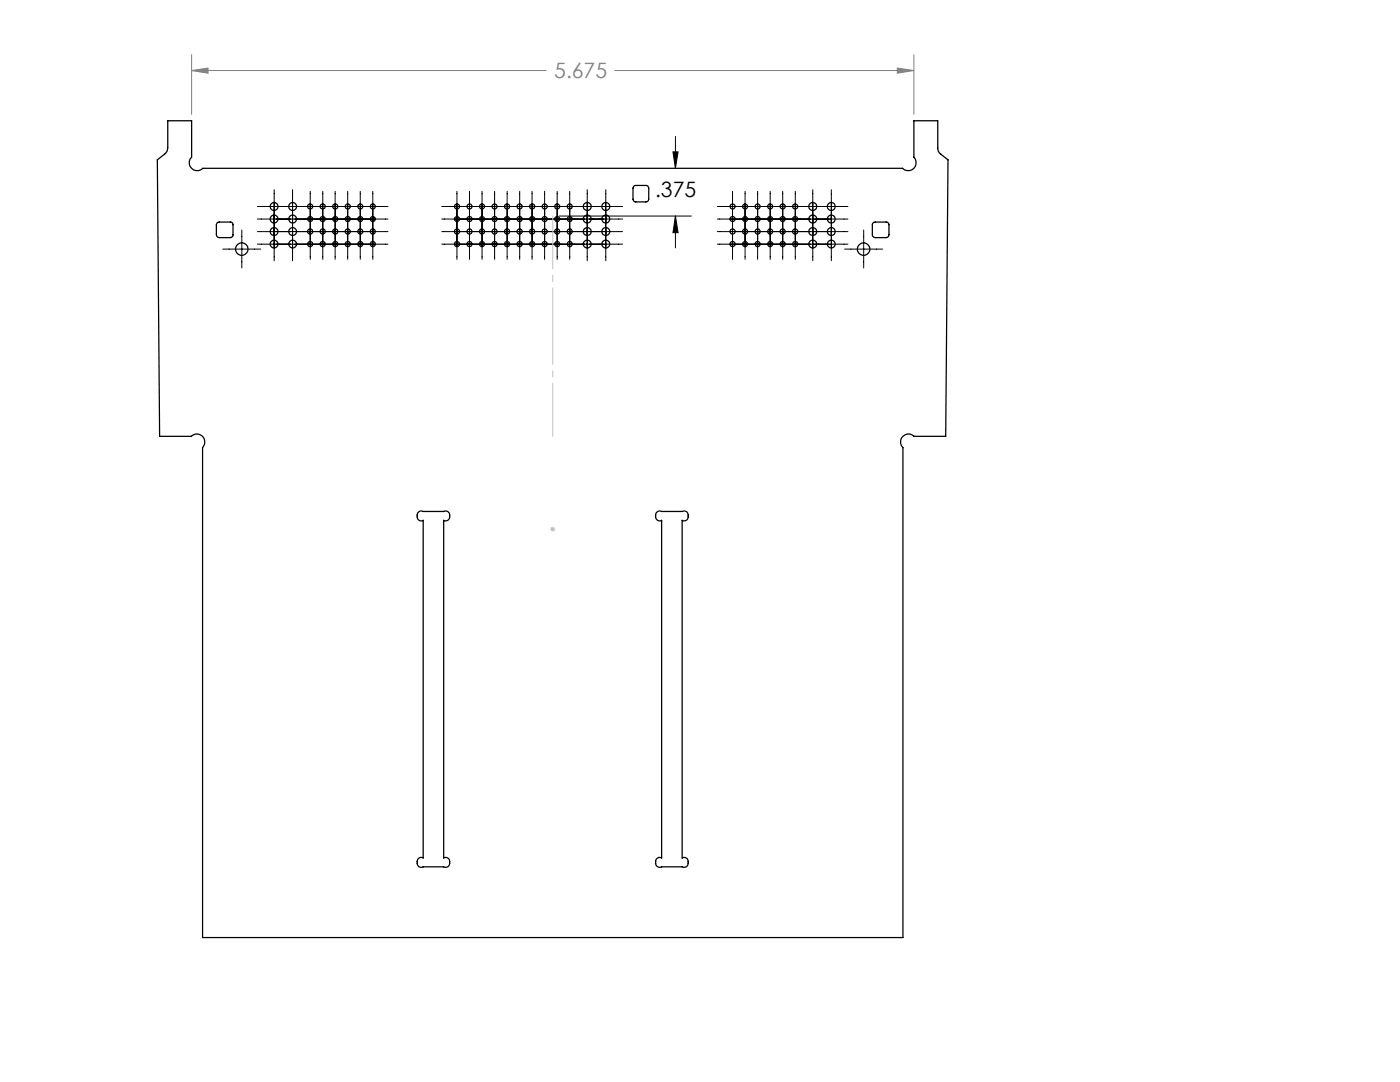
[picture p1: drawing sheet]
<svg xmlns="http://www.w3.org/2000/svg" width="279mm" height="216mm" viewBox="0 0 279 216" stroke-linecap="round" stroke-linejoin="round" font-family="sans-serif">
<defs><g id="words">
<text font-size="4.2" fill="#808080" x="110.6" y="15.6">5.675</text>
<text font-size="4.2" x="130.7" y="39.3">.375</text>
</g></defs>
<g fill="none" stroke="#000" stroke-width=".2">
<path d="M54.7 37.9v14.1M58.4 37.9v14.1M61.9 38.2v13.6M64.4 38.2v13.6M66.9 38.2v13.6M69.4 38.2v13.6M71.9 38.2v13.6M74.4 38.2v13.6M91.2 38.2v13.6M93.7 38.2v13.6M96.2 38.2v13.6M98.7 38.2v13.6"/>
<path d="M101.2 38.2v13.6M103.7 38.2v13.6M106.2 38.2v13.6M108.7 38.2v13.6M111.2 38.2v13.6M113.7 38.2v13.6M117.2 37.9v14.1M120.9 37.9v14.1M134.3 30.3h1l-.5 3.3zM134.8 27.2v6.4M146.2 38.2v13.6M148.7 38.2v13.6"/>
<path d="M151.2 38.2v13.6M153.7 38.2v13.6M156.2 38.2v13.6M158.7 38.2v13.6M162.2 37.9v14.1M165.9 37.9v14.1M44.4 49.7h7.6M48.3 45.9v7.6M51.4 41.2h26M51.4 43.7h26M51.4 46.2h26M51.4 48.7h26"/>
<path d="M88.2 41.2h36M88.2 43.7h36M88.2 46.2h36M88.2 48.7h36M111.6 43.1h26.4M134.8 43.1l.5 3.3h-1zM134.8 43.1v6.4M143.2 41.2h26M143.2 43.7h26M143.2 46.2h26M143.2 48.7h26M168.6 49.7h7.5"/>
<path d="M172.4 45.9v7.6"/>
</g>
<path d="M109.8 105.6h1M110 105.2l.7 .7M110.3 105.1v1M110.7 105.2l-.7 .7" fill="none" stroke="#c0c0c0" stroke-width=".2"/>
<path d="M38.2 14.1l3.3-.5v1zM38.2 10.9v11.9M38.2 14.1h70.8M122.7 14.1h59.7M179.1 13.6l3.3 .5-3.3 .5zM182.4 10.9v11.9" fill="none" stroke="#808080" stroke-width=".2"/>
<path d="M110.3 43.1v43.9" fill="none" stroke="#c0c0c0" stroke-width=".2" stroke-dasharray="15.2 1.3 1.3 1.3" stroke-dashoffset="4.7"/>
<path d="M134.8 43.1l.5 3.3h-1zM134.3 30.3h1l-.5 3.3z" fill="#000"/>
<path d="M38.2 14.1l3.3-.5v1zM179.1 13.6l3.3 .5-3.3 .5z" fill="#808080"/>
<g fill="none" stroke="#000" stroke-width=".25">
<path d="M33.5 24.1h4.7v7.3a1.57 1.57 0 0 0 0 2.2 1.57 1.57 0 0 0 2.3 0h139.6a1.58 1.58 0 0 0 2.3 0 1.58 1.58 0 0 0 0-2.2v-7.3h4.7v5.4a1.39 1.39 0 0 0 .6 1.3l1.5 1.1-.5 55.2h-6.3a1.58 1.58 0 0 0-2.2 0 1.58 1.58 0 0 0 0 2.2v97.8h-139.8v-97.8a1.6 1.6 0 0 0 0-2.2 1.6 1.6 0 0 0-2.2 0h-6.3l-.5-55.2 1.4-1.1a1.54 1.54 0 0 0 .7-1.3zM126.6 37.1l2.3-.1a.54 .54 0 0 1 .6 .5v2.3a.54 .54 0 0 1-.6 .5h-2a.54 .54 0 0 1-.6-.5v-2.3zM43.4 44.4l2.6-.1a.49 .49 0 0 1 .5 .5v2a.54 .54 0 0 1-.5 .6h-2.3l-.4-.2-.1-2.4zM174.3 44.4l.3-.1h2.2a.54 .54 0 0 1 .6 .5v2l-.2 .5-2.5 .1-.4-.1-.2-.3v-2.3zM83.6 102.1l.5-.1 4.4 .1a.96 .96 0 0 1 1.3 .7 .96 .96 0 0 1-.9 1.1l-.4-.1v67.4a.96 .96 0 0 1 1.3 .7 .96 .96 0 0 1-.9 1.2l-4.4-.1a.96 .96 0 0 1-1.3-.8 .96 .96 0 0 1 .9-1.1l.4 .1v-67.4a.95 .95 0 0 1-1.2-.4 .95 .95 0 0 1 .2-1.2zM131 102.3l.7-.3 4.4 .1a.96 .96 0 0 1 1.3 .7 .96 .96 0 0 1-.9 1.1l-.4-.1v67.4a.96 .96 0 0 1 1.3 .7 .96 .96 0 0 1-.9 1.2l-4.5-.1a.96 .96 0 0 1-1.2-.9 .96 .96 0 0 1 1.1-1l.1 .1v-67.4a.9 .9 0 0 1-1-.2 .9 .9 0 0 1-.1-1z"/>
<circle cx="48.3" cy="49.7" r="1.26"/>
<circle cx="54.7" cy="46.2" r=".79"/>
<circle cx="54.7" cy="43.7" r=".79"/>
<circle cx="54.7" cy="41.2" r=".8"/>
<circle cx="54.7" cy="48.7" r=".78"/>
<circle cx="58.4" cy="46.2" r=".79"/>
<circle cx="58.4" cy="43.7" r=".79"/>
<circle cx="58.4" cy="41.2" r=".8"/>
<circle cx="58.4" cy="48.7" r=".78"/>
<circle cx="61.9" cy="48.7" r=".52"/>
<circle cx="61.9" cy="43.7" r=".52"/>
<circle cx="61.9" cy="46.2" r=".52"/>
<circle cx="61.9" cy="41.2" r=".5"/>
<circle cx="64.4" cy="46.2" r=".52"/>
<circle cx="64.4" cy="48.7" r=".52"/>
<circle cx="64.4" cy="43.7" r=".52"/>
<circle cx="64.4" cy="41.2" r=".5"/>
<circle cx="66.9" cy="46.2" r=".52"/>
<circle cx="66.9" cy="48.7" r=".52"/>
<circle cx="66.9" cy="43.7" r=".52"/>
<circle cx="66.9" cy="41.2" r=".5"/>
<circle cx="69.4" cy="46.2" r=".52"/>
<circle cx="69.4" cy="43.7" r=".52"/>
<circle cx="69.4" cy="48.7" r=".52"/>
<circle cx="69.4" cy="41.2" r=".5"/>
<circle cx="71.9" cy="46.2" r=".51"/>
<circle cx="71.9" cy="48.7" r=".51"/>
<circle cx="71.9" cy="43.7" r=".51"/>
<circle cx="71.9" cy="41.2" r=".5"/>
<circle cx="74.4" cy="48.7" r=".51"/>
<circle cx="74.4" cy="46.2" r=".51"/>
<circle cx="74.4" cy="43.7" r=".51"/>
<circle cx="74.4" cy="41.2" r=".5"/>
<circle cx="91.2" cy="46.2" r=".52"/>
<circle cx="91.2" cy="48.7" r=".52"/>
<circle cx="91.2" cy="43.7" r=".52"/>
<circle cx="91.2" cy="41.2" r=".5"/>
<circle cx="93.7" cy="43.7" r=".51"/>
<circle cx="93.7" cy="48.7" r=".51"/>
<circle cx="93.7" cy="46.2" r=".51"/>
<circle cx="93.7" cy="41.2" r=".5"/>
<circle cx="96.2" cy="48.7" r=".51"/>
<circle cx="96.2" cy="46.2" r=".51"/>
<circle cx="96.2" cy="43.7" r=".51"/>
<circle cx="96.2" cy="41.2" r=".5"/>
<circle cx="98.7" cy="46.2" r=".51"/>
<circle cx="98.7" cy="48.7" r=".51"/>
<circle cx="98.7" cy="43.7" r=".51"/>
<circle cx="98.7" cy="41.2" r=".5"/>
<circle cx="101.2" cy="43.7" r=".52"/>
<circle cx="101.2" cy="48.7" r=".52"/>
<circle cx="101.2" cy="46.2" r=".52"/>
<circle cx="101.2" cy="41.2" r=".5"/>
<circle cx="103.7" cy="48.7" r=".52"/>
<circle cx="103.7" cy="46.2" r=".52"/>
<circle cx="103.7" cy="43.7" r=".52"/>
<circle cx="103.7" cy="41.2" r=".5"/>
<circle cx="106.2" cy="43.7" r=".52"/>
<circle cx="106.2" cy="48.7" r=".52"/>
<circle cx="106.2" cy="46.2" r=".52"/>
<circle cx="106.2" cy="41.2" r=".5"/>
<circle cx="108.7" cy="43.7" r=".52"/>
<circle cx="108.7" cy="48.7" r=".52"/>
<circle cx="108.7" cy="46.2" r=".52"/>
<circle cx="108.7" cy="41.2" r=".5"/>
<circle cx="111.2" cy="46.2" r=".51"/>
<circle cx="111.2" cy="48.7" r=".51"/>
<circle cx="111.2" cy="43.7" r=".51"/>
<circle cx="111.2" cy="41.2" r=".5"/>
<circle cx="113.7" cy="43.7" r=".51"/>
<circle cx="113.7" cy="48.7" r=".51"/>
<circle cx="113.7" cy="46.2" r=".51"/>
<circle cx="113.7" cy="41.2" r=".5"/>
<circle cx="117.2" cy="46.2" r=".8"/>
<circle cx="117.2" cy="43.7" r=".8"/>
<circle cx="117.2" cy="41.2" r=".81"/>
<circle cx="117.2" cy="48.7" r=".79"/>
<circle cx="120.9" cy="46.2" r=".8"/>
<circle cx="120.9" cy="43.7" r=".8"/>
<circle cx="120.9" cy="41.2" r=".81"/>
<circle cx="120.9" cy="48.7" r=".79"/>
<circle cx="146.2" cy="43.7" r=".52"/>
<circle cx="146.2" cy="46.2" r=".52"/>
<circle cx="146.2" cy="48.7" r=".52"/>
<circle cx="146.2" cy="41.2" r=".5"/>
<circle cx="148.7" cy="46.2" r=".51"/>
<circle cx="148.7" cy="48.7" r=".51"/>
<circle cx="148.7" cy="43.7" r=".51"/>
<circle cx="148.7" cy="41.2" r=".5"/>
<circle cx="151.2" cy="46.2" r=".51"/>
<circle cx="151.2" cy="48.7" r=".51"/>
<circle cx="151.2" cy="43.7" r=".51"/>
<circle cx="151.2" cy="41.2" r=".5"/>
<circle cx="153.7" cy="43.7" r=".51"/>
<circle cx="153.7" cy="48.7" r=".51"/>
<circle cx="153.7" cy="46.2" r=".51"/>
<circle cx="153.7" cy="41.2" r=".5"/>
<circle cx="156.2" cy="43.7" r=".51"/>
<circle cx="156.2" cy="48.7" r=".51"/>
<circle cx="156.2" cy="46.2" r=".51"/>
<circle cx="156.2" cy="41.2" r=".5"/>
<circle cx="158.7" cy="43.7" r=".52"/>
<circle cx="158.7" cy="46.2" r=".52"/>
<circle cx="158.7" cy="48.7" r=".52"/>
<circle cx="158.7" cy="41.2" r=".5"/>
<circle cx="162.2" cy="46.2" r=".8"/>
<circle cx="162.2" cy="43.7" r=".8"/>
<circle cx="162.2" cy="41.2" r=".81"/>
<circle cx="162.2" cy="48.7" r=".79"/>
<circle cx="165.9" cy="46.2" r=".79"/>
<circle cx="165.9" cy="43.7" r=".79"/>
<circle cx="165.9" cy="41.2" r=".8"/>
<circle cx="165.9" cy="48.7" r=".78"/>
<circle cx="172.4" cy="49.7" r="1.26"/>
</g>
<use href="#words"/>
</svg>
